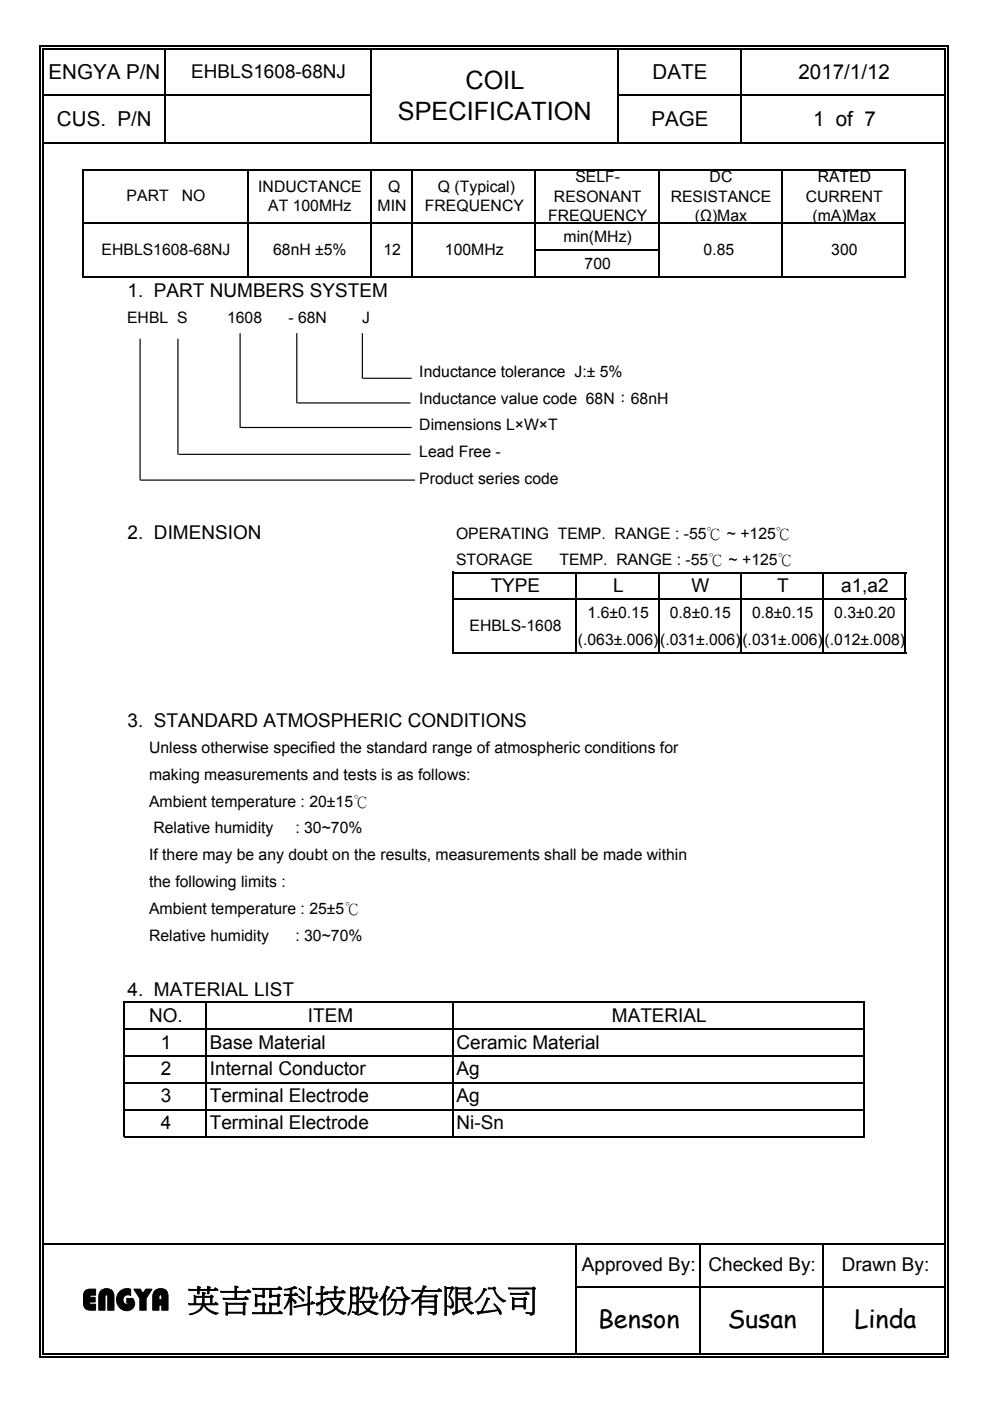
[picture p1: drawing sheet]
<svg xmlns="http://www.w3.org/2000/svg" width="210mm" height="297mm" viewBox="0 0 210 297" stroke-linecap="round" stroke-linejoin="round" font-family="sans-serif">
<defs><g id="words">
<text font-size="6.7" x="17.4" y="277.8">ENGYA 英吉亞科技股份有限公司</text>
<g font-size="5.4">
<text x="98.7" y="18.9">COIL</text>
<text x="84.4" y="25.4">SPECIFICATION</text>
<text x="126.9" y="281.7">Benson</text>
<text x="154.3" y="281.7">Susan</text>
<text x="181.3" y="281.7">Linda</text>
</g>
<g font-size="4.4">
<text x="10.3" y="16.7">ENGYA P/N</text>
<text x="138.4" y="16.7">DATE</text>
<text x="169.4" y="16.7">2017/1/12</text>
<text x="12.1" y="26.7">CUS. P/N</text>
<text x="138.2" y="26.7">PAGE</text>
<text x="172.4" y="26.7">1 of 7</text>
</g>
<g font-size="4">
<text x="40.6" y="16.6">EHBLS1608-68NJ</text>
<text x="27.1" y="63">1. PART NUMBERS SYSTEM</text>
<text x="27.1" y="114.3">2. DIMENSION</text>
<text x="104.1" y="125.5">TYPE</text>
<text x="130" y="125.5">L</text>
<text x="146.7" y="125.5">W</text>
<text x="164.8" y="125.5">T</text>
<text x="178.4" y="125.5">a1,a2</text>
<text x="27.1" y="154.1">3. STANDARD ATMOSPHERIC CONDITIONS</text>
<text x="27.1" y="211.1">4. MATERIAL LIST</text>
<text x="31.6" y="216.6">NO.</text>
<text x="65.3" y="216.6">ITEM</text>
<text x="129.8" y="216.6">MATERIAL</text>
<text x="34.1" y="222.3">1</text>
<text x="44.5" y="222.3">Base Material</text>
<text x="96.8" y="222.3">Ceramic Material</text>
<text x="34.1" y="233.7">3</text>
<text x="34.1" y="228">2</text>
<text x="44.5" y="233.7">Terminal Electrode</text>
<text x="44.5" y="228">Internal Conductor</text>
<text x="96.8" y="228">Ag</text>
<text x="96.8" y="233.7">Ag</text>
<text x="34.1" y="239.4">4</text>
<text x="44.5" y="239.4">Terminal Electrode</text>
<text x="96.8" y="239.4">Ni-Sn</text>
<text x="123.4" y="269.6">Approved By:</text>
<text x="150.3" y="269.6">Checked By:</text>
<text x="178.6" y="269.6">Drawn By:</text>
</g>
<g font-size="3.3">
<text x="54.8" y="40.6">INDUCTANCE</text>
<text x="82.3" y="40.6">Q</text>
<text x="92.9" y="40.6">Q (Typical)</text>
<text x="122" y="38.6">SELF-</text>
<text x="150.5" y="38.6">DC</text>
<text x="173.4" y="38.6">RATED</text>
<text x="26.9" y="42.7">PART</text>
<text x="38.6" y="42.7">NO</text>
<text x="56.9" y="44.8">AT 100MHz</text>
<text x="80.1" y="44.8">MIN</text>
<text x="90.1" y="44.8">FREQUENCY</text>
<text x="116.3" y="46.9">FREQUENCY</text>
<text x="117.5" y="42.7">RESONANT</text>
<text x="142.3" y="42.7">RESISTANCE</text>
<text x="147.4" y="46.9">(Ω)Max</text>
<text x="170.9" y="42.7">CURRENT</text>
<text x="172.3" y="46.9">(mA)Max</text>
<text x="119.5" y="51.3">min(MHz)</text>
<text x="21.5" y="54.1">EHBLS1608-68NJ</text>
<text x="57.9" y="54.1">68nH ±5%</text>
<text x="81.3" y="54.1">12</text>
<text x="94.4" y="54.1">100MHz</text>
<text x="124" y="57">700</text>
<text x="149.2" y="54.1">0.85</text>
<text x="176.3" y="54.1">300</text>
<text x="27" y="68.5">EHBL S</text>
<text x="48.2" y="68.5">1608</text>
<text x="61.2" y="68.5">- 68N</text>
<text x="76.8" y="68.5">J</text>
<text x="88.9" y="79.9">Inductance tolerance J:± 5%</text>
<text x="88.9" y="85.7">Inductance value code 68N︰68nH</text>
<text x="88.9" y="91.3">Dimensions L×W×T</text>
<text x="88.9" y="97">Lead Free -</text>
<text x="88.9" y="102.7">Product series code</text>
<text x="96.7" y="114.2">OPERATING TEMP. RANGE : -55℃ ~ +125℃</text>
<text x="96.7" y="119.9">STORAGE</text>
<text x="118.7" y="119.9">TEMP. RANGE : -55℃ ~ +125℃</text>
<text x="124.6" y="131">1.6±0.15</text>
<text x="142.1" y="131">0.8±0.15</text>
<text x="159.5" y="131">0.8±0.15</text>
<text x="177" y="131">0.3±0.20</text>
<text x="99.6" y="133.8">EHBLS-1608</text>
<text x="122.6" y="136.7">(.063±.006)</text>
<text x="140" y="136.7">(.031±.006)</text>
<text x="157.5" y="136.7">(.031±.006)</text>
<text x="174.9" y="136.7">(.012±.008)</text>
<text x="31.6" y="159.6">Unless otherwise specified the standard range of atmospheric conditions for</text>
<text x="31.6" y="165.3">making measurements and tests is as follows:</text>
<text x="31.6" y="171.1">Ambient temperature : 20±15℃</text>
<text x="32.5" y="176.7">Relative humidity</text>
<text x="62.7" y="176.7">: 30~70%</text>
<text x="31.6" y="182.4">If there may be any doubt on the results, measurements shall be made within</text>
<text x="31.6" y="188.1">the following limits :</text>
<text x="31.6" y="193.9">Ambient temperature : 25±5℃</text>
<text x="31.6" y="199.5">Relative humidity</text>
<text x="62.7" y="199.5">: 30~70%</text>
</g>
</g></defs>
<path d="M8.4 9.7h1v.3h-1zM8.4 9.7h.3v.9h-.3zM9.1 10.3h.3v.3h-.3zM200.3 10.3h.3v.3h-.3zM200.9 9.7h.3v.9h-.3zM8.4 287.5h1v.3h-1zM8.4 286.9h.3v.9h-.3zM9.1 286.9h.3v.3h-.3zM200.3 286.9h.3v.3h-.3zM200.3 287.5h.9v.3h-.9zM200.9 286.9h.3v.9h-.3z" fill="#000"/>
<g fill="none" stroke="#000" stroke-width=".32">
<path d="M8.6 10.6v276.3M9.2 10.6v276.3M9.4 9.8h191.8M9.4 10.5h190.9M35.1 10.6v19.9M78.7 10.6v19.9M131 10.6v19.9M157.2 10.6v19.9M200.4 10.6v276.3M201.1 10.6v276.3M9.4 20.2h69.4M9.4 30.3h190.9"/>
<path d="M17.6 35.8v23.1M17.8 36h174.4M52.5 36.2v22.7M78.7 36.2v22.7M87.4 36.2v22.7M113.5 36.2v22.7M131.1 20.2h69.2M139.7 36.2v22.7M165.9 36.2v22.7M192 36.2v22.7M17.8 47.4h174.4M17.8 58.8h174.4"/>
<path d="M113.7 53.1h26.2M96.1 121.2v17.4M96.3 121.4h95.9M96.3 127.1h95.9M96.3 138.5h95.9M122.3 121.6v17M139.7 121.6v17M157.2 121.6v17M174.6 121.6v17M192 121.6v17M26.3 212.3v28.8M26.5 212.5h157"/>
<path d="M26.5 218.2h157M43.8 212.7v28.4M96.1 212.7v28.4M183.3 212.7v28.4M26.5 223.9h157M26.5 229.6h157M26.5 235.3h157M26.5 241h157M9.4 263.7h190.9M122.3 263.9v23M122.4 272.9h77.9M148.4 263.9v23"/>
<path d="M174.6 263.9v23M9.4 287h191.2M9.4 287.6h190.9"/>
</g>
<path d="M29.7 71.9v29.9M37.7 71.9v24.4M50.9 70.7v19.9h36.3M62.9 70.7v14.7M76.9 70.7v9.5M38 96.3h49M63.2 85.4h23.8M77.1 80.2h10.1M30 101.8h57.9" fill="none" stroke="#000" stroke-width=".25"/>
<use href="#words"/>
</svg>
